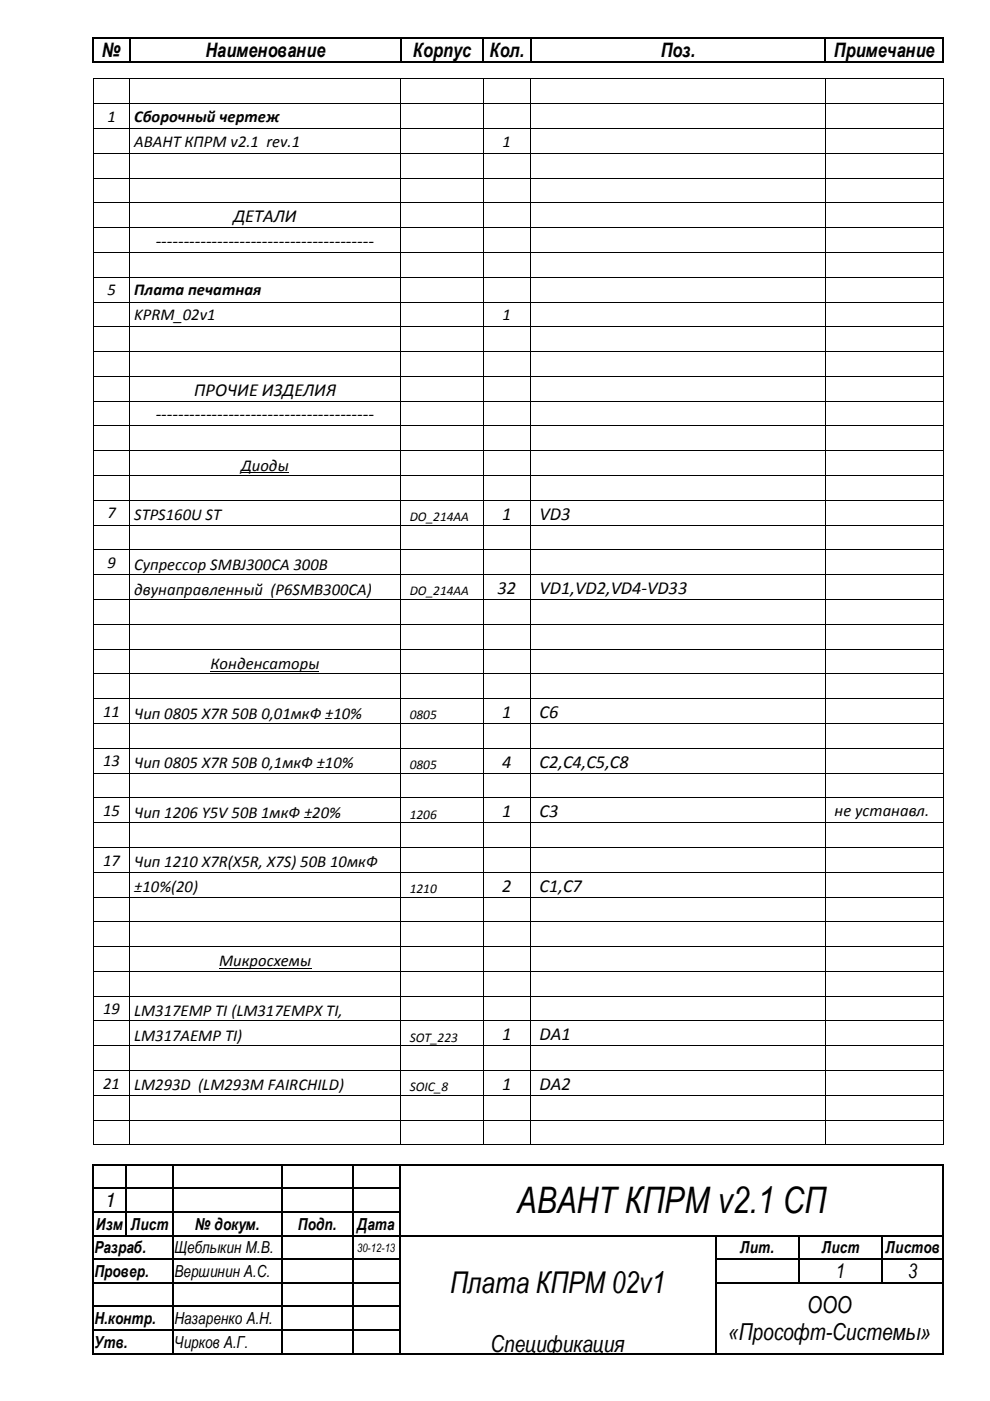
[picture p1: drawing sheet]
<svg xmlns="http://www.w3.org/2000/svg" width="210mm" height="297mm" viewBox="0 0 210 297" stroke-linecap="round" stroke-linejoin="round" font-family="sans-serif">
<defs><g id="words">
<text font-size="7.7" x="109.6" y="257.3">АВАНТ КПРМ v2.1 СП</text>
<text font-size="6.3" x="95.4" y="274.2">Плата КПРМ 02v1</text>
<g font-size="5">
<text x="171.2" y="278.4">ООО</text>
<text x="104" y="286.7">Спецификация</text>
<text x="154.4" y="284.1">«Прософт-Системы»</text>
</g>
<g font-size="4.2">
<text x="21.7" y="12.1">№</text>
<text x="43.6" y="12.1">Наименование</text>
<text x="87.6" y="12.1">Корпус</text>
<text x="103.8" y="12.1">Кол.</text>
<text x="140.1" y="12.1">Поз.</text>
<text x="176.8" y="12.1">Примечание</text>
<text x="22.1" y="255.9">1</text>
<text x="177.2" y="271">1</text>
<text x="192.6" y="271">3</text>
</g>
<g font-size="3.9">
<text x="49.5" y="47.1">ДЕТАЛИ</text>
<text x="33" y="52.3">---------------------------------------</text>
<text x="41.1" y="83.9">ПРОЧИЕ ИЗДЕЛИЯ</text>
<text x="33" y="89.1">---------------------------------------</text>
<text x="106.5" y="110.2">1</text>
<text x="114.4" y="110.2">VD3</text>
<text x="105.5" y="125.9">32</text>
<text x="114.4" y="125.9">VD1,VD2,VD4-VD33</text>
<text x="106.5" y="152.2">1</text>
<text x="114.4" y="152.2">C6</text>
<text x="106.5" y="162.7">4</text>
<text x="114.4" y="162.7">C2,C4,C5,C8</text>
<text x="106.5" y="173.2">1</text>
<text x="114.4" y="173.2">C3</text>
<text x="106.5" y="189">2</text>
<text x="114.4" y="189">C1,C7</text>
<text x="106.5" y="220.6">1</text>
<text x="114.4" y="220.6">DA1</text>
<text x="106.5" y="231.1">1</text>
<text x="114.4" y="231.1">DA2</text>
</g>
<g font-size="3.5">
<text x="22.8" y="25.8">1</text>
<text x="28.4" y="25.8">Сборочный чертеж</text>
<text x="28.4" y="31.1">АВАНТ КПРМ v2.1 rev.1</text>
<text x="106.6" y="31.1">1</text>
<text x="22.8" y="62.6">5</text>
<text x="28.4" y="62.6">Плата печатная</text>
<text x="28.4" y="67.9">KPRM_02v1</text>
<text x="106.6" y="67.9">1</text>
<text x="51.1" y="99.8">Диоды</text>
<text x="22.8" y="109.9">7</text>
<text x="28.4" y="110.3">STPS160U ST</text>
<text x="22.8" y="120.4">9</text>
<text x="28.4" y="120.8">Супрессор SMBJ300CA 300В</text>
<text x="28.4" y="126.1">двунаправленный (P6SMB300CA)</text>
<text x="44.7" y="141.8">Конденсаторы</text>
<text x="21.9" y="152">11</text>
<text x="28.4" y="152.4">Чип 0805 X7R 50В 0,01мкФ ±10%</text>
<text x="21.9" y="162.5">13</text>
<text x="28.4" y="162.9">Чип 0805 X7R 50В 0,1мкФ ±10%</text>
<text x="21.9" y="173">15</text>
<text x="28.4" y="173.4">Чип 1206 Y5V 50В 1мкФ ±20%</text>
<text x="177" y="173">не устанавл.</text>
<text x="21.9" y="183.5">17</text>
<text x="28.4" y="183.9">Чип 1210 X7R(X5R, X7S) 50В 10мкФ</text>
<text x="28.4" y="189.1">±10%(20)</text>
<text x="46.4" y="204.9">Микросхемы</text>
<text x="21.9" y="215.1">19</text>
<text x="28.4" y="215.4">LM317EMP TI (LM317EMPX TI,</text>
<text x="28.4" y="220.7">LM317AEMP TI)</text>
<text x="21.9" y="230.8">21</text>
<text x="28.4" y="231.2">LM293D (LM293M FAIRCHILD)</text>
<text x="20.4" y="260.7">Изм</text>
<text x="27.8" y="260.7">Лист</text>
<text x="41.4" y="260.7">№ докум.</text>
<text x="63.2" y="260.7">Подп.</text>
<text x="75.8" y="260.7">Дата</text>
<text x="20" y="265.7">Разраб.</text>
<text x="37" y="265.7">Щеблыкин М.В.</text>
<text x="157" y="265.7">Лит.</text>
<text x="174.3" y="265.7">Лист</text>
<text x="187.8" y="265.7">Листов</text>
<text x="20" y="270.7">Провер.</text>
<text x="37" y="270.7">Вершинин А.С.</text>
<text x="20" y="280.7">Н.контр.</text>
<text x="37" y="280.7">Назаренко А.Н.</text>
<text x="20" y="285.7">Утв.</text>
<text x="37" y="285.7">Чирков А.Г.</text>
</g>
<g font-size="2.8">
<text x="86.9" y="110.5">DO_214AA</text>
<text x="86.9" y="126.2">DO_214AA</text>
<text x="86.9" y="152.5">0805</text>
<text x="86.9" y="163">0805</text>
<text x="86.9" y="173.6">1206</text>
<text x="86.9" y="189.3">1210</text>
<text x="86.9" y="220.9">SOT_223</text>
<text x="86.9" y="231.4">SOIC_8</text>
</g>
<text font-size="2.5" x="75.7" y="265.3">30-12-13</text>
</g></defs>
<g fill="#000">
<path d="M19.6 8h.3v.3h-.3zM19.6 13.1h.3v.3h-.3zM19.8 16.6h.1v.2h-.1zM27.3 16.6h.2v.2h-.2zM27.4 8h.2v.3h-.2zM27.4 13.1h.2v.3h-.2zM84.9 8h.2v.3h-.2zM84.9 13.1h.2v.3h-.2zM84.9 16.6h.1v.2h-.1zM102.4 8h.2v.3h-.2zM102.4 13.1h.2v.3h-.2zM102.4 16.6h.2v.2h-.2z"/>
<path d="M112.4 8h.2v.3h-.2zM112.4 13.1h.2v.3h-.2zM112.4 16.6h.1v.2h-.1zM174.9 8h.2v.3h-.2zM174.9 13.1h.2v.3h-.2zM175 16.6h.1v.2h-.1zM199.9 8h.3v.3h-.3zM199.9 13.1h.3v.3h-.3zM199.9 16.6h.2v.2h-.2zM19.8 21.9h.1v.2h-.1zM19.8 27.1h.1v.2h-.1zM19.8 32.4h.1v.2h-.1z"/>
<path d="M19.8 37.7h.1v.1h-.1zM27.3 21.9h.2v.2h-.2zM27.3 27.1h.2v.2h-.2zM27.3 32.4h.2v.2h-.2zM27.3 37.7h.2v.1h-.2zM84.9 21.9h.1v.2h-.1zM84.9 27.1h.1v.2h-.1zM84.9 32.4h.1v.2h-.1zM84.9 37.7h.1v.1h-.1zM102.4 21.9h.2v.2h-.2zM102.4 27.1h.2v.2h-.2zM102.4 32.4h.2v.2h-.2z"/>
<path d="M102.4 37.7h.2v.1h-.2zM112.4 21.9h.1v.2h-.1zM112.4 27.1h.1v.2h-.1zM112.4 32.4h.1v.2h-.1zM112.4 37.7h.1v.1h-.1zM175 21.9h.1v.2h-.1zM175 27.1h.1v.2h-.1zM175 32.4h.1v.2h-.1zM175 37.7h.1v.1h-.1zM199.9 21.9h.2v.2h-.2zM199.9 27.1h.2v.2h-.2zM199.9 32.4h.2v.2h-.2z"/>
<path d="M199.9 37.7h.2v.1h-.2zM19.8 42.9h.1v.2h-.1zM19.8 48.2h.1v.1h-.1zM19.8 53.4h.1v.2h-.1zM19.8 58.7h.1v.1h-.1zM27.3 42.9h.2v.2h-.2zM27.3 48.2h.2v.1h-.2zM27.3 53.4h.2v.2h-.2zM27.3 58.7h.2v.1h-.2zM84.9 42.9h.1v.2h-.1zM84.9 48.2h.1v.1h-.1zM84.9 53.4h.1v.2h-.1z"/>
<path d="M84.9 58.7h.1v.1h-.1zM102.4 42.9h.2v.2h-.2zM102.4 48.2h.2v.1h-.2zM102.4 53.4h.2v.2h-.2zM102.4 58.7h.2v.1h-.2zM112.4 42.9h.1v.2h-.1zM112.4 48.2h.1v.1h-.1zM112.4 53.4h.1v.2h-.1zM112.4 58.7h.1v.1h-.1zM175 42.9h.1v.2h-.1zM175 48.2h.1v.1h-.1zM175 53.4h.1v.2h-.1z"/>
<path d="M175 58.7h.1v.1h-.1zM199.9 42.9h.2v.2h-.2zM199.9 48.2h.2v.1h-.2zM199.9 53.4h.2v.2h-.2zM199.9 58.7h.2v.1h-.2zM19.8 64h.1v.1h-.1zM19.8 69.2h.1v.2h-.1zM19.8 74.5h.1v.1h-.1zM19.8 79.7h.1v.2h-.1zM27.3 64h.2v.1h-.2zM27.3 69.2h.2v.2h-.2zM27.3 74.5h.2v.1h-.2z"/>
<path d="M27.3 79.7h.2v.2h-.2zM84.9 64h.1v.1h-.1zM84.9 69.2h.1v.2h-.1zM84.9 74.5h.1v.1h-.1zM84.9 79.7h.1v.2h-.1zM102.4 64h.2v.1h-.2zM102.4 69.2h.2v.2h-.2zM102.4 74.5h.2v.1h-.2zM102.4 79.7h.2v.2h-.2zM112.4 64h.1v.1h-.1zM112.4 69.2h.1v.2h-.1zM112.4 74.5h.1v.1h-.1z"/>
<path d="M112.4 79.7h.1v.2h-.1zM175 64h.1v.1h-.1zM175 69.2h.1v.2h-.1zM175 74.5h.1v.1h-.1zM175 79.7h.1v.2h-.1zM199.9 64h.2v.1h-.2zM199.9 69.2h.2v.2h-.2zM199.9 74.5h.2v.1h-.2zM199.9 79.7h.2v.2h-.2zM19.8 85h.1v.1h-.1zM19.8 90.2h.1v.2h-.1zM19.8 95.5h.1v.2h-.1z"/>
<path d="M27.3 85h.2v.1h-.2zM27.3 90.2h.2v.2h-.2zM27.3 95.5h.2v.2h-.2zM84.9 85h.1v.1h-.1zM84.9 90.2h.1v.2h-.1zM84.9 95.5h.1v.2h-.1zM102.4 85h.2v.1h-.2zM102.4 90.2h.2v.2h-.2zM102.4 95.5h.2v.2h-.2zM112.4 85h.1v.1h-.1zM112.4 90.2h.1v.2h-.1zM112.4 95.5h.1v.2h-.1z"/>
<path d="M175 85h.1v.1h-.1zM175 90.2h.1v.2h-.1zM175 95.5h.1v.2h-.1zM199.9 85h.2v.1h-.2zM199.9 90.2h.2v.2h-.2zM199.9 95.5h.2v.2h-.2zM19.8 100.8h.1v.1h-.1zM19.8 106h.1v.2h-.1zM19.8 111.3h.1v.1h-.1zM19.8 116.5h.1v.2h-.1zM27.3 100.8h.2v.1h-.2zM27.3 106h.2v.2h-.2z"/>
<path d="M27.3 111.3h.2v.1h-.2zM27.3 116.5h.2v.2h-.2zM84.9 100.8h.1v.1h-.1zM84.9 106h.1v.2h-.1zM84.9 111.3h.1v.1h-.1zM84.9 116.5h.1v.2h-.1zM102.4 100.8h.2v.1h-.2zM102.4 106h.2v.2h-.2zM102.4 111.3h.2v.1h-.2zM102.4 116.5h.2v.2h-.2zM112.4 100.8h.1v.1h-.1zM112.4 106h.1v.2h-.1z"/>
<path d="M112.4 111.3h.1v.1h-.1zM112.4 116.5h.1v.2h-.1zM175 100.8h.1v.1h-.1zM175 106h.1v.2h-.1zM175 111.3h.1v.1h-.1zM175 116.5h.1v.2h-.1zM199.9 100.8h.2v.1h-.2zM199.9 106h.2v.2h-.2zM199.9 111.3h.2v.1h-.2zM199.9 116.5h.2v.2h-.2zM19.8 121.8h.1v.1h-.1zM19.8 127h.1v.2h-.1z"/>
<path d="M19.8 132.3h.1v.2h-.1zM19.8 137.5h.1v.2h-.1zM27.3 121.8h.2v.1h-.2zM27.3 127h.2v.2h-.2zM27.3 132.3h.2v.2h-.2zM27.3 137.5h.2v.2h-.2zM84.9 121.8h.1v.1h-.1zM84.9 127h.1v.2h-.1zM84.9 132.3h.1v.2h-.1zM84.9 137.5h.1v.2h-.1zM102.4 121.8h.2v.1h-.2zM102.4 127h.2v.2h-.2z"/>
<path d="M102.4 132.3h.2v.2h-.2zM102.4 137.5h.2v.2h-.2zM112.4 121.8h.1v.1h-.1zM112.4 127h.1v.2h-.1zM112.4 132.3h.1v.2h-.1zM112.4 137.5h.1v.2h-.1zM175 121.8h.1v.1h-.1zM175 127h.1v.2h-.1zM175 132.3h.1v.2h-.1zM175 137.5h.1v.2h-.1zM199.9 121.8h.2v.1h-.2zM199.9 127h.2v.2h-.2z"/>
<path d="M199.9 132.3h.2v.2h-.2zM199.9 137.5h.2v.2h-.2zM19.8 142.8h.1v.2h-.1zM19.8 148h.1v.2h-.1zM19.8 153.3h.1v.2h-.1zM19.8 158.6h.1v.1h-.1zM27.3 142.8h.2v.2h-.2zM27.3 148h.2v.2h-.2zM27.3 153.3h.2v.2h-.2zM27.3 158.6h.2v.1h-.2zM84.9 142.8h.1v.2h-.1zM84.9 148h.1v.2h-.1z"/>
<path d="M84.9 153.3h.1v.2h-.1zM84.9 158.6h.1v.1h-.1zM102.4 142.8h.2v.2h-.2zM102.4 148h.2v.2h-.2zM102.4 153.3h.2v.2h-.2zM102.4 158.6h.2v.1h-.2zM112.4 142.8h.1v.2h-.1zM112.4 148h.1v.2h-.1zM112.4 153.3h.1v.2h-.1zM112.4 158.6h.1v.1h-.1zM175 142.8h.1v.2h-.1zM175 148h.1v.2h-.1z"/>
<path d="M175 153.3h.1v.2h-.1zM175 158.6h.1v.1h-.1zM199.9 142.8h.2v.2h-.2zM199.9 148h.2v.2h-.2zM199.9 153.3h.2v.2h-.2zM199.9 158.6h.2v.1h-.2zM19.8 163.8h.1v.2h-.1zM19.8 169.1h.1v.1h-.1zM19.8 174.3h.1v.2h-.1zM19.8 179.6h.1v.1h-.1zM27.3 163.8h.2v.2h-.2zM27.3 169.1h.2v.1h-.2z"/>
<path d="M27.3 174.3h.2v.2h-.2zM27.3 179.6h.2v.1h-.2zM84.9 163.8h.1v.2h-.1zM84.9 169.1h.1v.1h-.1zM84.9 174.3h.1v.2h-.1zM84.9 179.6h.1v.1h-.1zM102.4 163.8h.2v.2h-.2zM102.4 169.1h.2v.1h-.2zM102.4 174.3h.2v.2h-.2zM102.4 179.6h.2v.1h-.2zM112.4 163.8h.1v.2h-.1zM112.4 169.1h.1v.1h-.1z"/>
<path d="M112.4 174.3h.1v.2h-.1zM112.4 179.6h.1v.1h-.1zM175 163.8h.1v.2h-.1zM175 169.1h.1v.1h-.1zM175 174.3h.1v.2h-.1zM175 179.6h.1v.1h-.1zM199.9 163.8h.2v.2h-.2zM199.9 169.1h.2v.1h-.2zM199.9 174.3h.2v.2h-.2zM199.9 179.6h.2v.1h-.2zM19.8 184.8h.1v.2h-.1zM19.8 190.1h.1v.2h-.1z"/>
<path d="M19.8 195.4h.1v.1h-.1zM27.3 184.8h.2v.2h-.2zM27.3 190.1h.2v.2h-.2zM27.3 195.4h.2v.1h-.2zM84.9 184.8h.1v.2h-.1zM84.9 190.1h.1v.2h-.1zM84.9 195.4h.1v.1h-.1zM102.4 184.8h.2v.2h-.2zM102.4 190.1h.2v.2h-.2zM102.4 195.4h.2v.1h-.2zM112.4 184.8h.1v.2h-.1zM112.4 190.1h.1v.2h-.1z"/>
<path d="M112.4 195.4h.1v.1h-.1zM175 184.8h.1v.2h-.1zM175 190.1h.1v.2h-.1zM175 195.4h.1v.1h-.1zM199.9 184.8h.2v.2h-.2zM199.9 190.1h.2v.2h-.2zM199.9 195.4h.2v.1h-.2zM19.8 200.6h.1v.2h-.1zM19.8 205.9h.1v.1h-.1zM19.8 211.1h.1v.2h-.1zM19.8 216.4h.1v.1h-.1zM27.3 200.6h.2v.2h-.2z"/>
<path d="M27.3 205.9h.2v.1h-.2zM27.3 211.1h.2v.2h-.2zM27.3 216.4h.2v.1h-.2zM84.9 200.6h.1v.2h-.1zM84.9 205.9h.1v.1h-.1zM84.9 211.1h.1v.2h-.1zM84.9 216.4h.1v.1h-.1zM102.4 200.6h.2v.2h-.2zM102.4 205.9h.2v.1h-.2zM102.4 211.1h.2v.2h-.2zM102.4 216.4h.2v.1h-.2zM112.4 200.6h.1v.2h-.1z"/>
<path d="M112.4 205.9h.1v.1h-.1zM112.4 211.1h.1v.2h-.1zM112.4 216.4h.1v.1h-.1zM175 200.6h.1v.2h-.1zM175 205.9h.1v.1h-.1zM175 211.1h.1v.2h-.1zM175 216.4h.1v.1h-.1zM199.9 200.6h.2v.2h-.2zM199.9 205.9h.2v.1h-.2zM199.9 211.1h.2v.2h-.2zM199.9 216.4h.2v.1h-.2zM19.8 221.7h.1v.1h-.1z"/>
<path d="M19.8 226.9h.1v.2h-.1zM19.8 232.2h.1v.1h-.1zM19.8 237.4h.1v.2h-.1zM27.3 221.7h.2v.1h-.2zM27.3 226.9h.2v.2h-.2zM27.3 232.2h.2v.1h-.2zM27.3 237.4h.2v.2h-.2zM84.9 221.7h.1v.1h-.1zM84.9 226.9h.1v.2h-.1zM84.9 232.2h.1v.1h-.1zM84.9 237.4h.1v.2h-.1zM102.4 221.7h.2v.1h-.2z"/>
<path d="M102.4 226.9h.2v.2h-.2zM102.4 232.2h.2v.1h-.2zM102.4 237.4h.2v.2h-.2zM112.4 221.7h.1v.1h-.1zM112.4 226.9h.1v.2h-.1zM112.4 232.2h.1v.1h-.1zM112.4 237.4h.1v.2h-.1zM175 221.7h.1v.1h-.1zM175 226.9h.1v.2h-.1zM175 232.2h.1v.1h-.1zM175 237.4h.1v.2h-.1zM199.9 221.7h.2v.1h-.2z"/>
<path d="M199.9 226.9h.2v.2h-.2zM199.9 232.2h.2v.1h-.2zM199.9 237.4h.2v.2h-.2zM19.6 246.8h.3v.3h-.3zM19.6 251.8h.3v.3h-.3zM19.6 256.8h.3v.3h-.3zM19.8 242.7h.1v.1h-.1zM26.6 246.8h.3v.3h-.3zM26.6 251.8h.3v.3h-.3zM26.6 256.8h.3v.3h-.3zM27.3 242.7h.2v.1h-.2zM36.6 246.8h.3v.3h-.3z"/>
<path d="M36.6 251.8h.3v.3h-.3zM36.6 256.8h.3v.3h-.3zM59.6 246.8h.3v.3h-.3zM59.6 251.8h.3v.3h-.3zM59.6 256.8h.3v.3h-.3zM74.6 246.8h.3v.3h-.3zM74.6 251.8h.3v.3h-.3zM74.6 256.8h.3v.3h-.3zM84.6 246.8h.3v.3h-.3zM84.6 251.8h.3v.3h-.3zM84.6 256.8h.3v.3h-.3zM84.9 242.7h.1v.1h-.1z"/>
<path d="M102.4 242.7h.2v.1h-.2zM112.4 242.7h.1v.1h-.1zM175 242.7h.1v.1h-.1zM199.9 246.8h.3v.3h-.3zM199.9 251.8h.3v.3h-.3zM199.9 256.8h.3v.3h-.3zM199.9 242.7h.2v.1h-.2zM19.6 261.8h.3v.3h-.3zM19.6 266.9h.3v.2h-.3zM19.6 271.9h.3v.2h-.3zM19.6 276.9h.3v.2h-.3zM26.6 261.8h.3v.3h-.3z"/>
<path d="M36.6 261.8h.3v.3h-.3zM36.6 266.9h.3v.2h-.3zM36.6 271.9h.3v.2h-.3zM36.6 276.9h.3v.2h-.3zM59.6 261.8h.3v.3h-.3zM59.6 266.9h.3v.2h-.3zM59.6 271.9h.3v.2h-.3zM59.6 276.9h.3v.2h-.3zM74.6 261.8h.3v.3h-.3zM74.6 266.9h.3v.2h-.3zM74.6 271.9h.3v.2h-.3zM74.6 276.9h.3v.2h-.3z"/>
<path d="M84.6 261.8h.3v.3h-.3zM84.6 266.9h.3v.2h-.3zM84.6 271.9h.3v.2h-.3zM84.6 276.9h.3v.2h-.3zM151.6 261.8h.3v.3h-.3zM151.6 266.9h.3v.2h-.3zM151.6 271.9h.3v.2h-.3zM151.6 276.9h.3v.2h-.3zM169.3 261.8h.2v.3h-.2zM169.3 266.9h.2v.2h-.2zM169.3 271.9h.2v.2h-.2zM186.9 261.8h.3v.3h-.3z"/>
<path d="M186.9 266.9h.3v.2h-.3zM186.9 271.9h.3v.2h-.3zM199.9 261.8h.3v.3h-.3zM199.9 266.9h.3v.2h-.3zM199.9 271.9h.3v.2h-.3zM199.9 276.9h.3v.2h-.3zM19.6 281.9h.3v.3h-.3zM19.6 286.9h.3v.2h-.3zM36.6 281.9h.3v.3h-.3zM36.6 286.9h.3v.2h-.3zM59.6 281.9h.3v.3h-.3zM59.6 286.9h.3v.2h-.3z"/>
<path d="M74.6 281.9h.3v.3h-.3zM74.6 286.9h.3v.2h-.3zM84.6 281.9h.3v.3h-.3zM84.6 286.9h.3v.2h-.3zM151.6 281.9h.3v.3h-.3zM151.6 286.9h.3v.2h-.3zM199.9 281.9h.3v.3h-.3zM199.9 286.9h.3v.2h-.3z"/>
</g>
<g fill="none" stroke="#000" stroke-width=".25">
<path d="M19.7 8.3v4.8M19.9 8.1h7.5M19.9 13.2h7.5M27.5 8.3v4.8M27.6 8.1h57.3M27.6 13.2h57.3M85 8.3v4.8M85.1 8.1h17.3M85.1 13.2h17.3M102.5 8.3v4.8M102.6 8.1h9.8M102.6 13.2h9.8"/>
<path d="M112.5 8.3v4.8M112.6 8.1h62.3M112.6 13.2h62.3M175 8.3v4.8M175.1 8.1h24.8M175.1 13.2h24.8M200 8.3v4.8M19.7 247.1v4.7M19.7 252.1v4.7M19.7 257.1v4.7M19.9 246.9h6.7M19.9 252h6.7"/>
<path d="M19.9 257h6.7M26.8 247.1v4.7M26.8 252.1v4.7M26.8 257.1v4.7M26.9 246.9h9.7M26.9 252h9.7M26.9 257h9.7M36.7 247.1v4.7M36.7 252.1v4.7M36.7 257.1v4.7M36.9 246.9h22.7M36.9 252h22.7"/>
<path d="M36.9 257h22.7M59.7 247.1v4.7M59.7 252.1v4.7M59.7 257.1v4.7M59.9 246.9h14.7M59.9 252h14.7M59.9 257h14.7M74.8 247.1v4.7M74.8 252.1v4.7M74.8 257.1v4.7M74.9 246.9h9.7M74.9 252h9.7"/>
<path d="M74.9 257h9.7M84.8 247.1v4.7M84.8 252.1v4.7M84.8 257.1v4.7M84.9 246.9h115M200 247.1v4.7M200 252.1v4.7M200 257.1v4.7M19.7 262.1v4.8M19.7 267.1v4.8M19.7 272.1v4.8M19.7 277.1v4.8"/>
<path d="M19.9 262h6.7M19.9 267h16.7M19.9 272h16.7M19.9 277h16.7M26.9 262h9.7M36.7 262.1v4.8M36.7 267.1v4.8M36.7 272.1v4.8M36.7 277.1v4.8M36.9 262h22.7M36.9 267h22.7M36.9 272h22.7"/>
<path d="M36.9 277h22.7M59.7 262.1v4.8M59.7 267.1v4.8M59.7 272.1v4.8M59.7 277.1v4.8M59.9 262h14.7M59.9 267h14.7M59.9 272h14.7M59.9 277h14.7M74.8 262.1v4.8M74.8 267.1v4.8M74.8 272.1v4.8"/>
<path d="M74.8 277.1v4.8M74.9 262h9.7M74.9 267h9.7M74.9 272h9.7M74.9 277h9.7M84.8 262.1v4.8M84.8 267.1v4.8M84.8 272.1v4.8M84.8 277.1v4.8M84.9 262h66.7M151.8 262.1v4.8M151.8 267.1v4.8"/>
<path d="M151.8 272.1v4.8M151.8 277.1v4.8M151.9 262h17.4M151.9 267h17.4M151.9 272h17.4M169.4 262.1v4.8M169.4 267.1v4.8M169.5 262h17.4M169.5 267h17.4M169.5 272h17.4M187.1 262.1v4.8M187.1 267.1v4.8"/>
<path d="M187.2 262h12.7M187.2 267h12.7M187.2 272h12.7M200 262.1v4.8M200 267.1v4.8M200 272.1v4.8M200 277.1v4.8M19.7 282.2v4.7M19.9 282h16.7M19.9 287h16.7M36.7 282.2v4.7M36.9 282h22.7"/>
<path d="M36.9 287h22.7M59.7 282.2v4.7M59.9 282h14.7M59.9 287h14.7M74.8 282.2v4.7M74.9 282h9.7M74.9 287h9.7M84.8 282.2v4.7M84.9 287h66.7M151.8 282.2v4.7M151.9 287h48M200 282.2v4.7"/>
</g>
<g fill="none" stroke="#000" stroke-width=".21">
<path d="M19.9 16.8v5.1M19.9 16.7h7.4M27.4 16.8v5.1M27.5 16.7h57.4M85 16.8v5.1M85 16.7h17.4M102.5 16.8v5.1M102.6 16.7h9.8M112.4 16.8v5.1M112.5 16.7h62.5M175 16.8v5.1M175.1 16.7h24.8"/>
<path d="M200 16.8v5.1M19.9 22.1v5M19.9 27.3v5.1M19.9 32.6v5.1M19.9 37.8v5.1M19.9 22h7.4M19.9 27.2h7.4M19.9 32.5h7.4M19.9 37.8h7.4M27.4 22.1v5M27.4 27.3v5.1M27.4 32.6v5.1"/>
<path d="M27.4 37.8v5.1M27.5 22h57.4M27.5 27.2h57.4M27.5 32.5h57.4M27.5 37.8h57.4M85 22.1v5M85 27.3v5.1M85 32.6v5.1M85 37.8v5.1M85 22h17.4M85 27.2h17.4M85 32.5h17.4"/>
<path d="M85 37.8h17.4M102.5 22.1v5M102.5 27.3v5.1M102.5 32.6v5.1M102.5 37.8v5.1M102.6 22h9.8M102.6 27.2h9.8M102.6 32.5h9.8M102.6 37.8h9.8M112.4 22.1v5M112.4 27.3v5.1M112.4 32.6v5.1"/>
<path d="M112.4 37.8v5.1M112.5 22h62.5M112.5 27.2h62.5M112.5 32.5h62.5M112.5 37.8h62.5M175 22.1v5M175 27.3v5.1M175 32.6v5.1M175 37.8v5.1M175.1 22h24.8M175.1 27.2h24.8M175.1 32.5h24.8"/>
<path d="M175.1 37.8h24.8M200 22.1v5M200 27.3v5.1M200 32.6v5.1M200 37.8v5.1M19.9 43.1v5.1M19.9 48.3v5.1M19.9 53.6v5.1M19.9 58.8v5.2M19.9 43h7.4M19.9 48.3h7.4M19.9 53.5h7.4"/>
<path d="M19.9 58.8h7.4M27.4 43.1v5.1M27.4 48.3v5.1M27.4 53.6v5.1M27.4 58.8v5.2M27.5 43h57.4M27.5 48.3h57.4M27.5 53.5h57.4M27.5 58.8h57.4M85 43.1v5.1M85 48.3v5.1M85 53.6v5.1"/>
<path d="M85 58.8v5.2M85 43h17.4M85 48.3h17.4M85 53.5h17.4M85 58.8h17.4M102.5 43.1v5.1M102.5 48.3v5.1M102.5 53.6v5.1M102.5 58.8v5.2M102.6 43h9.8M102.6 48.3h9.8M102.6 53.5h9.8"/>
<path d="M102.6 58.8h9.8M112.4 43.1v5.1M112.4 48.3v5.1M112.4 53.6v5.1M112.4 58.8v5.2M112.5 43h62.5M112.5 48.3h62.5M112.5 53.5h62.5M112.5 58.8h62.5M175 43.1v5.1M175 48.3v5.1M175 53.6v5.1"/>
<path d="M175 58.8v5.2M175.1 43h24.8M175.1 48.3h24.8M175.1 53.5h24.8M175.1 58.8h24.8M200 43.1v5.1M200 48.3v5.1M200 53.6v5.1M200 58.8v5.2M19.9 64.1v5.1M19.9 69.4v5.1M19.9 74.6v5.1"/>
<path d="M19.9 79.9v5.1M19.9 64h7.4M19.9 69.3h7.4M19.9 74.5h7.4M19.9 79.8h7.4M27.4 64.1v5.1M27.4 69.4v5.1M27.4 74.6v5.1M27.4 79.9v5.1M27.5 64h57.4M27.5 69.3h57.4M27.5 74.5h57.4"/>
<path d="M27.5 79.8h57.4M85 64.1v5.1M85 69.4v5.1M85 74.6v5.1M85 79.9v5.1M85 64h17.4M85 69.3h17.4M85 74.5h17.4M85 79.8h17.4M102.5 64.1v5.1M102.5 69.4v5.1M102.5 74.6v5.1"/>
<path d="M102.5 79.9v5.1M102.6 64h9.8M102.6 69.3h9.8M102.6 74.5h9.8M102.6 79.8h9.8M112.4 64.1v5.1M112.4 69.4v5.1M112.4 74.6v5.1M112.4 79.9v5.1M112.5 64h62.5M112.5 69.3h62.5M112.5 74.5h62.5"/>
<path d="M112.5 79.8h62.5M175 64.1v5.1M175 69.4v5.1M175 74.6v5.1M175 79.9v5.1M175.1 64h24.8M175.1 69.3h24.8M175.1 74.5h24.8M175.1 79.8h24.8M200 64.1v5.1M200 69.4v5.1M200 74.6v5.1"/>
<path d="M200 79.9v5.1M19.9 85.1v5.1M19.9 90.4v5.1M19.9 95.7v5.1M19.9 85h7.4M19.9 90.3h7.4M19.9 95.6h7.4M27.4 85.1v5.1M27.4 90.4v5.1M27.4 95.7v5.1M27.5 85h57.4M27.5 90.3h57.4"/>
<path d="M27.5 95.6h57.4M85 85.1v5.1M85 90.4v5.1M85 95.7v5.1M85 85h17.4M85 90.3h17.4M85 95.6h17.4M102.5 85.1v5.1M102.5 90.4v5.1M102.5 95.7v5.1M102.6 85h9.8M102.6 90.3h9.8"/>
<path d="M102.6 95.6h9.8M112.4 85.1v5.1M112.4 90.4v5.1M112.4 95.7v5.1M112.5 85h62.5M112.5 90.3h62.5M112.5 95.6h62.5M175 85.1v5.1M175 90.4v5.1M175 95.7v5.1M175.1 85h24.8M175.1 90.3h24.8"/>
<path d="M175.1 95.6h24.8M200 85.1v5.1M200 90.4v5.1M200 95.7v5.1M19.9 100.9v5.1M19.9 106.2v5.1M19.9 111.4v5.1M19.9 116.7v5.1M19.9 100.8h7.4M19.9 106.1h7.4M19.9 111.3h7.4M19.9 116.6h7.4"/>
<path d="M27.4 100.9v5.1M27.4 106.2v5.1M27.4 111.4v5.1M27.4 116.7v5.1M27.5 100.8h57.4M27.5 106.1h57.4M27.5 111.3h57.4M27.5 116.6h57.4M51.1 100.3h10.2M85 100.9v5.1M85 106.2v5.1M85 111.4v5.1"/>
<path d="M85 116.7v5.1M85 100.8h17.4M85 106.1h17.4M85 111.3h17.4M85 116.6h17.4M102.5 100.9v5.1M102.5 106.2v5.1M102.5 111.4v5.1M102.5 116.7v5.1M102.6 100.8h9.8M102.6 106.1h9.8M102.6 111.3h9.8"/>
<path d="M102.6 116.6h9.8M112.4 100.9v5.1M112.4 106.2v5.1M112.4 111.4v5.1M112.4 116.7v5.1M112.5 100.8h62.5M112.5 106.1h62.5M112.5 111.3h62.5M112.5 116.6h62.5M175 100.9v5.1M175 106.2v5.1M175 111.4v5.1"/>
<path d="M175 116.7v5.1M175.1 100.8h24.8M175.1 106.1h24.8M175.1 111.3h24.8M175.1 116.6h24.8M200 100.9v5.1M200 106.2v5.1M200 111.4v5.1M200 116.7v5.1M19.9 121.9v5.1M19.9 127.2v5.1M19.9 132.5v5"/>
<path d="M19.9 137.7v5.1M19.9 121.8h7.4M19.9 127.1h7.4M19.9 132.4h7.4M19.9 137.6h7.4M27.4 121.9v5.1M27.4 127.2v5.1M27.4 132.5v5M27.4 137.7v5.1M27.5 121.8h57.4M27.5 127.1h57.4M27.5 132.4h57.4"/>
<path d="M27.5 137.6h57.4M85 121.9v5.1M85 127.2v5.1M85 132.5v5M85 137.7v5.1M85 121.8h17.4M85 127.1h17.4M85 132.4h17.4M85 137.6h17.4M102.5 121.9v5.1M102.5 127.2v5.1M102.5 132.5v5"/>
<path d="M102.5 137.7v5.1M102.6 121.8h9.8M102.6 127.1h9.8M102.6 132.4h9.8M102.6 137.6h9.8M112.4 121.9v5.1M112.4 127.2v5.1M112.4 132.5v5M112.4 137.7v5.1M112.5 121.8h62.5M112.5 127.1h62.5M112.5 132.4h62.5"/>
<path d="M112.5 137.6h62.5M175 121.9v5.1M175 127.2v5.1M175 132.5v5M175 137.7v5.1M175.1 121.8h24.8M175.1 127.1h24.8M175.1 132.4h24.8M175.1 137.6h24.8M200 121.9v5.1M200 127.2v5.1M200 132.5v5"/>
<path d="M200 137.7v5.1M19.9 143v5M19.9 148.2v5.1M19.9 153.5v5.1M19.9 158.7v5.1M19.9 142.9h7.4M19.9 148.1h7.4M19.9 153.4h7.4M19.9 158.7h7.4M27.4 143v5M27.4 148.2v5.1M27.4 153.5v5.1"/>
<path d="M27.4 158.7v5.1M27.5 142.9h57.4M27.5 148.1h57.4M27.5 153.4h57.4M27.5 158.7h57.4M44.7 142.3h23M85 143v5M85 148.2v5.1M85 153.5v5.1M85 158.7v5.1M85 142.9h17.4M85 148.1h17.4"/>
<path d="M85 153.4h17.4M85 158.7h17.4M102.5 143v5M102.5 148.2v5.1M102.5 153.5v5.1M102.5 158.7v5.1M102.6 142.9h9.8M102.6 148.1h9.8M102.6 153.4h9.8M102.6 158.7h9.8M112.4 143v5M112.4 148.2v5.1"/>
<path d="M112.4 153.5v5.1M112.4 158.7v5.1M112.5 142.9h62.5M112.5 148.1h62.5M112.5 153.4h62.5M112.5 158.7h62.5M175 143v5M175 148.2v5.1M175 153.5v5.1M175 158.7v5.1M175.1 142.9h24.8M175.1 148.1h24.8"/>
<path d="M175.1 153.4h24.8M175.1 158.7h24.8M200 143v5M200 148.2v5.1M200 153.5v5.1M200 158.7v5.1M19.9 164v5.1M19.9 169.2v5.1M19.9 174.5v5.1M19.9 179.7v5.1M19.9 163.9h7.4M19.9 169.2h7.4"/>
<path d="M19.9 174.4h7.4M19.9 179.7h7.4M27.4 164v5.1M27.4 169.2v5.1M27.4 174.5v5.1M27.4 179.7v5.1M27.5 163.9h57.4M27.5 169.2h57.4M27.5 174.4h57.4M27.5 179.7h57.4M85 164v5.1M85 169.2v5.1"/>
<path d="M85 174.5v5.1M85 179.7v5.1M85 163.9h17.4M85 169.2h17.4M85 174.4h17.4M85 179.7h17.4M102.5 164v5.1M102.5 169.2v5.1M102.5 174.5v5.1M102.5 179.7v5.1M102.6 163.9h9.8M102.6 169.2h9.8"/>
<path d="M102.6 174.4h9.8M102.6 179.7h9.8M112.4 164v5.1M112.4 169.2v5.1M112.4 174.5v5.1M112.4 179.7v5.1M112.5 163.9h62.5M112.5 169.2h62.5M112.5 174.4h62.5M112.5 179.7h62.5M175 164v5.1M175 169.2v5.1"/>
<path d="M175 174.5v5.1M175 179.7v5.1M175.1 163.9h24.8M175.1 169.2h24.8M175.1 174.4h24.8M175.1 179.7h24.8M200 164v5.1M200 169.2v5.1M200 174.5v5.1M200 179.7v5.1M19.9 185v5.1M19.9 190.3v5.1"/>
<path d="M19.9 195.5v5.1M19.9 184.9h7.4M19.9 190.2h7.4M19.9 195.5h7.4M27.4 185v5.1M27.4 190.3v5.1M27.4 195.5v5.1M27.5 184.9h57.4M27.5 190.2h57.4M27.5 195.5h57.4M85 185v5.1M85 190.3v5.1"/>
<path d="M85 195.5v5.1M85 184.9h17.4M85 190.2h17.4M85 195.5h17.4M102.5 185v5.1M102.5 190.3v5.1M102.5 195.5v5.1M102.6 184.9h9.8M102.6 190.2h9.8M102.6 195.5h9.8M112.4 185v5.1M112.4 190.3v5.1"/>
<path d="M112.4 195.5v5.1M112.5 184.9h62.5M112.5 190.2h62.5M112.5 195.5h62.5M175 185v5.1M175 190.3v5.1M175 195.5v5.1M175.1 184.9h24.8M175.1 190.2h24.8M175.1 195.5h24.8M200 185v5.1M200 190.3v5.1"/>
<path d="M200 195.5v5.1M19.9 200.8v5.1M19.9 206v5.1M19.9 211.3v5.1M19.9 216.5v5.2M19.9 200.7h7.4M19.9 206h7.4M19.9 211.2h7.4M19.9 216.4h7.4M27.4 200.8v5.1M27.4 206v5.1M27.4 211.3v5.1"/>
<path d="M27.4 216.5v5.2M27.5 200.7h57.4M27.5 206h57.4M27.5 211.2h57.4M27.5 216.4h57.4M46.4 205.4h19.6M85 200.8v5.1M85 206v5.1M85 211.3v5.1M85 216.5v5.2M85 200.7h17.4M85 206h17.4"/>
<path d="M85 211.2h17.4M85 216.4h17.4M102.5 200.8v5.1M102.5 206v5.1M102.5 211.3v5.1M102.5 216.5v5.2M102.6 200.7h9.8M102.6 206h9.8M102.6 211.2h9.8M102.6 216.4h9.8M112.4 200.8v5.1M112.4 206v5.1"/>
<path d="M112.4 211.3v5.1M112.4 216.5v5.2M112.5 200.7h62.5M112.5 206h62.5M112.5 211.2h62.5M112.5 216.4h62.5M175 200.8v5.1M175 206v5.1M175 211.3v5.1M175 216.5v5.2M175.1 200.7h24.8M175.1 206h24.8"/>
<path d="M175.1 211.2h24.8M175.1 216.4h24.8M200 200.8v5.1M200 206v5.1M200 211.3v5.1M200 216.5v5.2M19.9 221.8v5.1M19.9 227.1v5.1M19.9 232.3v5.1M19.9 237.6v5.1M19.9 221.7h7.4M19.9 227h7.4"/>
<path d="M19.9 232.2h7.4M19.9 237.5h7.4M27.4 221.8v5.1M27.4 227.1v5.1M27.4 232.3v5.1M27.4 237.6v5.1M27.5 221.7h57.4M27.5 227h57.4M27.5 232.2h57.4M27.5 237.5h57.4M85 221.8v5.1M85 227.1v5.1"/>
<path d="M85 232.3v5.1M85 237.6v5.1M85 221.7h17.4M85 227h17.4M85 232.2h17.4M85 237.5h17.4M102.5 221.8v5.1M102.5 227.1v5.1M102.5 232.3v5.1M102.5 237.6v5.1M102.6 221.7h9.8M102.6 227h9.8"/>
<path d="M102.6 232.2h9.8M102.6 237.5h9.8M112.4 221.8v5.1M112.4 227.1v5.1M112.4 232.3v5.1M112.4 237.6v5.1M112.5 221.7h62.5M112.5 227h62.5M112.5 232.2h62.5M112.5 237.5h62.5M175 221.8v5.1M175 227.1v5.1"/>
<path d="M175 232.3v5.1M175 237.6v5.1M175.1 221.7h24.8M175.1 227h24.8M175.1 232.2h24.8M175.1 237.5h24.8M200 221.8v5.1M200 227.1v5.1M200 232.3v5.1M200 237.6v5.1M19.9 242.7h7.4M27.5 242.7h57.4"/>
<path d="M85 242.7h17.4M102.6 242.7h9.8M112.5 242.7h62.5M175.1 242.7h24.8"/>
</g>
<use href="#words"/>
</svg>
